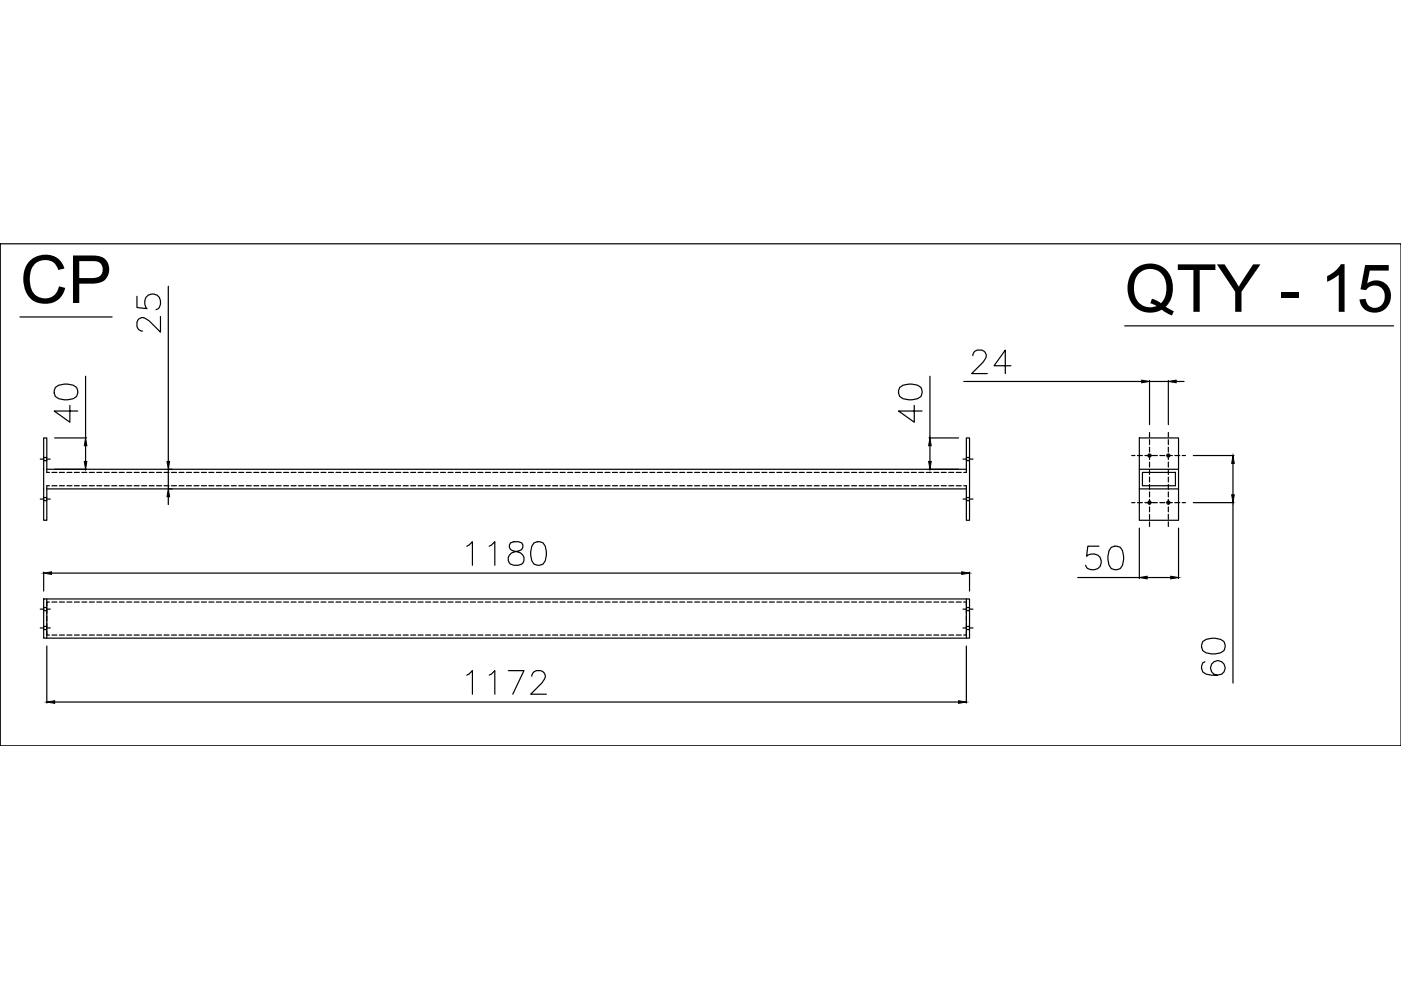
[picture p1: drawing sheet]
<svg xmlns="http://www.w3.org/2000/svg" width="297mm" height="210mm" viewBox="0 0 297 210" stroke-linecap="round" stroke-linejoin="round" font-family="sans-serif">
<defs><g id="words">
<g font-size="14.1">
<text x="4.2" y="64.2">CP</text>
<text x="238.4" y="66.1">QTY - 15</text>
</g>
</g></defs>
<!-- layer: 0 -->
<g fill="none" stroke="#000" stroke-width=".25">
<path d="M.1 51.7h296.9v106.4h-296.9zM4.2 67.2h19.6M18.1 79.8v13.1M29 62.8v2.4l2.2 .2a1.78 1.78 0 0 1 0-2.6 1.78 1.78 0 0 1 2.6 .3 1.82 1.82 0 0 1-.7 2.6M34 67.1v3.3l-2.3-2.3-.8-.5a1.18 1.18 0 0 0-1.9 .7v.9a1.23 1.23 0 0 0 1.2 1M35.7 60.7v37.1M197.2 79.8v13.1M206.3 75.4a1.23 1.23 0 0 1 .9-1.2h.9a1.22 1.22 0 0 1 .8 1.9l-.5 .7-2.4 2.4h3.3M214.3 77.5h-3.5l2.3-3.3v5M238.4 69.1h57.1M9.9 99.5h195M11.6 92.9h6.7"/>
<path d="M11.7 82.2a3.9 3.9 0 0 1 4.5 0 1.62 1.62 0 0 1-.7 2.3 4.1 4.1 0 0 1-3.8-.4l-.2-.8zM14.8 86v3.5l-3.3-2.4h5M18.1 94.5v3.3M35.7 99.5v4.2M190.8 82.2a3.9 3.9 0 0 1 4.5 0 1.63 1.63 0 0 1-.8 2.3 4.2 4.2 0 0 1-3.7-.4l-.3-.8zM193.8 86v3.5l-3.3-2.4h5M197 92.9h6.2M197.2 94.5v3.3M204.4 80.9h37.7M241.6 92.9h8.3v17.4h-8.3zM241.6 99.5h8.3M243.7 80.7v9.3"/>
<path d="M243.7 80.9h4M247.7 80.7v9.3M249.4 80.9h1.6M253 96.6h8.6M261.4 98.2v6.7M9.9 100.2v-7.3h-.6v17.4h.6v-7.3M9.9 103.7h195M35.7 105.3v1.7M99 115.8l.4-.2 .8-.7v4.9M103.7 115.8l.5-.2 .7-.7v4.9M108.2 115.1a1 1 0 0 0 .5 1.7l1 .2a1.44 1.44 0 0 1 1.4 1.3 1.44 1.44 0 0 1-1.2 1.5h-.9a1.43 1.43 0 0 1-1.3-1.5 1.43 1.43 0 0 1 1.5-1.3l.9-.2a1 1 0 0 0 .5-1.7l-.7-.2h-.9zM113.2 115.1a1.62 1.62 0 0 1 2.4 .7 4.1 4.1 0 0 1-.5 3.8 1.62 1.62 0 0 1-2.3-.7 4.1 4.1 0 0 1 .4-3.8z"/>
<path d="M204.9 100.2v-7.3h.7v17.4h-.7v-7.3M233 115.8h-2.4l-.2 2.1a1.78 1.78 0 0 1 2.6 0 1.78 1.78 0 0 1-.2 2.7 1.82 1.82 0 0 1-2.6-.8M235.6 116a1.63 1.63 0 0 1 2.4 .8 4.2 4.2 0 0 1-.5 3.8 1.63 1.63 0 0 1-2.4-.8 4.2 4.2 0 0 1 .5-3.8zM241.6 103.7h8.3M241.6 112v10.7M242.2 100.2h7v2.8h-7zM249.9 112v10.7M253 106.6h8.6M261.4 106.6v38.2M9.3 127h196.3v8.3h-196.3zM9.3 121.3v4M9.9 127v8.3"/>
<path d="M9.9 137v12.1M10.9 121.5h193M204.9 127v8.3M204.9 137v12.1M205.6 121.3v4M228.5 122.5h13.1M243.2 122.5h5M255 136a3.9 3.9 0 0 1 4.5 0 1.61 1.61 0 0 1-.7 2.4 4.1 4.1 0 0 1-3.8-.5l-.2-.7zM11.6 148.8h191.6M99 143.1l.4-.2 .8-.7v5M103.7 143.1l.5-.2 .7-.7v5M107.8 142.2h3.3l-2.4 5"/>
<path d="M112.8 143.4a1.26 1.26 0 0 1 .9-1.2h1a1.22 1.22 0 0 1 .7 1.9l-.5 .7-2.4 2.4h3.3M255.5 140.3l-.5 .3a1.62 1.62 0 0 0 .7 2.3l1.2 .3h1.2l.9-.3a1.55 1.55 0 0 0 .2-2.5 1.55 1.55 0 0 0-2.4 .6 1.55 1.55 0 0 0 1.3 2.2"/>
<circle cx="243.7" cy="96.6" r=".33"/>
<circle cx="247.7" cy="96.6" r=".33"/>
<circle cx="243.7" cy="106.6" r=".33"/>
<circle cx="247.7" cy="106.6" r=".33"/>
</g>
<!-- layer: HIDDEN -->
<g fill="none" stroke="#000" stroke-width=".25">
<path d="M8.5 97.3h.8M9.3 97h.6M9.3 97.7h.6M9.8 97.3h.8M204.2 97.3h.8M204.9 97h.7M204.9 97.7h.7M205.5 97.3h.8M240 96.6h.6M241.2 96.6h1M242.7 96.6h1.1M243.7 91.7v1"/>
<path d="M243.7 93.2v1.1M243.7 94.8v1.1M243.7 96.4v1M243.7 98v1M243.7 99.6v1M244.3 96.6h1.1M245.9 96.6h1.1M247.5 96.6h1.1M247.7 91.7v1M247.7 93.2v1.1M247.7 94.8v1.1M247.7 96.4v1"/>
<path d="M247.7 98v1M247.7 99.6v1M249.1 96.6h1M250.7 96.6h.6M8.5 105.8h.8M9.3 106.2h.6M9.3 105.5h.6M9.8 105.8h.8M9.9 100.2h.6M9.9 103h.6M11 100.2h1.1M11 103h1.1"/>
<path d="M12.6 100.2h1.1M12.6 103h1.1M14.2 100.2h1M14.2 103h1M15.8 100.2h1M15.8 103h1M17.4 100.2h1M17.4 103h1M18.9 100.2h1.1M18.9 103h1.1M20.5 100.2h1.1M20.5 103h1.1"/>
<path d="M22.1 100.2h1.1M22.1 103h1.1M23.7 100.2h1.1M23.7 103h1.1M25.3 100.2h1M25.3 103h1M26.9 100.2h1M26.9 103h1M28.4 100.2h1.1M28.4 103h1.1M30 100.2h1.1M30 103h1.1"/>
<path d="M31.6 100.2h1.1M31.6 103h1.1M33.2 100.2h1.1M33.2 103h1.1M34.8 100.2h1M34.8 103h1M36.4 100.2h1M36.4 103h1M38 100.2h1M38 103h1M39.5 100.2h1.1M39.5 103h1.1"/>
<path d="M41.1 100.2h1.1M41.1 103h1.1M42.7 100.2h1.1M42.7 103h1.1M44.3 100.2h1M44.3 103h1M45.9 100.2h1M45.9 103h1M47.5 100.2h1M47.5 103h1M49.1 100.2h1M49.1 103h1"/>
<path d="M50.6 100.2h1.1M50.6 103h1.1M52.2 100.2h1.1M52.2 103h1.1M53.8 100.2h1.1M53.8 103h1.1M55.4 100.2h1M55.4 103h1M57 100.2h1M57 103h1M58.6 100.2h1M58.6 103h1"/>
<path d="M60.1 100.2h1.1M60.1 103h1.1M61.7 100.2h1.1M61.7 103h1.1M63.3 100.2h1.1M63.3 103h1.1M64.9 100.2h1.1M64.9 103h1.1M66.5 100.2h1M66.5 103h1M68.1 100.2h1M68.1 103h1"/>
<path d="M69.6 100.2h1.1M69.6 103h1.1M71.2 100.2h1.1M71.2 103h1.1M72.8 100.2h1.1M72.8 103h1.1M74.4 100.2h1.1M74.4 103h1.1M76 100.2h1M76 103h1M77.6 100.2h1M77.6 103h1"/>
<path d="M79.1 100.2h1.1M79.1 103h1.1M80.7 100.2h1.1M80.7 103h1.1M82.3 100.2h1.1M82.3 103h1.1M83.9 100.2h1.1M83.9 103h1.1M85.5 100.2h1M85.5 103h1M87.1 100.2h1M87.1 103h1"/>
<path d="M88.7 100.2h1M88.7 103h1M90.2 100.2h1.1M90.2 103h1.1M91.8 100.2h1.1M91.8 103h1.1M93.4 100.2h1.1M93.4 103h1.1M95 100.2h1.1M95 103h1.1M96.6 100.2h1M96.6 103h1"/>
<path d="M98.2 100.2h1M98.2 103h1M99.7 100.2h1.1M99.7 103h1.1M101.3 100.2h1.1M101.3 103h1.1M102.9 100.2h1.1M102.9 103h1.1M104.5 100.2h1.1M104.5 103h1.1M106.1 100.2h1M106.1 103h1"/>
<path d="M107.7 100.2h1M107.7 103h1M109.3 100.2h1M109.3 103h1M110.8 100.2h1.1M110.8 103h1.1M112.4 100.2h1.1M112.4 103h1.1M114 100.2h1.1M114 103h1.1M115.6 100.2h1M115.6 103h1"/>
<path d="M117.2 100.2h1M117.2 103h1M118.8 100.2h1M118.8 103h1M120.4 100.2h1M120.4 103h1M121.9 100.2h1.1M121.9 103h1.1M123.5 100.2h1.1M123.5 103h1.1M125.1 100.2h1.1M125.1 103h1.1"/>
<path d="M126.7 100.2h1M126.7 103h1M128.3 100.2h1M128.3 103h1M129.9 100.2h1M129.9 103h1M131.4 100.2h1.1M131.4 103h1.1M133 100.2h1.1M133 103h1.1M134.6 100.2h1.1M134.6 103h1.1"/>
<path d="M136.2 100.2h1.1M136.2 103h1.1M137.8 100.2h1M137.8 103h1M139.4 100.2h1M139.4 103h1M140.9 100.2h1.1M140.9 103h1.1M142.5 100.2h1.1M142.5 103h1.1M144.1 100.2h1.1M144.1 103h1.1"/>
<path d="M145.7 100.2h1.1M145.7 103h1.1M147.3 100.2h1M147.3 103h1M148.9 100.2h1M148.9 103h1M150.4 100.2h1.1M150.4 103h1.1M152 100.2h1.1M152 103h1.1M153.6 100.2h1.1M153.6 103h1.1"/>
<path d="M155.2 100.2h1.1M155.2 103h1.1M156.8 100.2h1M156.8 103h1M158.4 100.2h1M158.4 103h1M160 100.2h1M160 103h1M161.5 100.2h1.1M161.5 103h1.1M163.1 100.2h1.1M163.1 103h1.1"/>
<path d="M164.7 100.2h1.1M164.7 103h1.1M166.3 100.2h1.1M166.3 103h1.1M167.9 100.2h1M167.9 103h1M169.5 100.2h1M169.5 103h1M171.1 100.2h1M171.1 103h1M172.6 100.2h1.1M172.6 103h1.1"/>
<path d="M174.2 100.2h1.1M174.2 103h1.1M175.8 100.2h1.1M175.8 103h1.1M177.4 100.2h1M177.4 103h1M179 100.2h1M179 103h1M180.6 100.2h1M180.6 103h1M182.1 100.2h1.1M182.1 103h1.1"/>
<path d="M183.7 100.2h1.1M183.7 103h1.1M185.3 100.2h1.1M185.3 103h1.1M186.9 100.2h1.1M186.9 103h1.1M188.5 100.2h1M188.5 103h1M190.1 100.2h1M190.1 103h1M191.7 100.2h1M191.7 103h1"/>
<path d="M193.2 100.2h1.1M193.2 103h1.1M194.8 100.2h1.1M194.8 103h1.1M196.4 100.2h1.1M196.4 103h1.1M198 100.2h1M198 103h1M199.6 100.2h1M199.6 103h1M201.2 100.2h1M201.2 103h1"/>
<path d="M202.7 100.2h1.1M202.7 103h1.1M204.2 105.8h.8M204.3 100.2h.6M204.3 103h.6M204.9 106.2h.7M204.9 105.5h.7M205.5 105.8h.8M240 106.6h.6M241.2 106.6h1M242.7 106.6h1.1M243.7 101.1v1.1"/>
<path d="M243.7 102.7v1.1M243.7 104.3v1.1M243.7 105.9v1M243.7 107.5v1M243.7 109.1v1M243.7 110.6v1M244.3 106.6h1.1M245.9 106.6h1.1M247.5 106.6h1.1M247.7 101.1v1.1M247.7 102.7v1.1M247.7 104.3v1.1"/>
<path d="M247.7 105.9v1M247.7 107.5v1M247.7 109.1v1M247.7 110.6v1M249.1 106.6h1M250.7 106.6h.6M8.5 129.2h.8M8.5 133.1h.8M9.3 128.8h.6M9.3 129.5h.6M9.3 132.8h.6M9.3 133.5h.6"/>
<path d="M9.9 129.2h.8M9.9 133.1h.8M9.9 133.8v.8h.6M9.9 129v1.1M9.9 130.6v1.1M9.9 132.2v1.1M10.5 127.6h-.6v.9M11 134.6h1.1M11 127.6h1.1M12.6 134.6h1.1M12.6 127.6h1.1M14.2 134.6h1"/>
<path d="M14.2 127.6h1M15.8 134.6h1M15.8 127.6h1M17.4 134.6h1M17.4 127.6h1M18.9 134.6h1.1M18.9 127.6h1.1M20.5 134.6h1.1M20.5 127.6h1.1M22.1 134.6h1.1M22.1 127.6h1.1M23.7 134.6h1.1"/>
<path d="M23.7 127.6h1.1M25.3 134.6h1M25.3 127.6h1M26.9 134.6h1M26.9 127.6h1M28.4 134.6h1.1M28.4 127.6h1.1M30 134.6h1.1M30 127.6h1.1M31.6 134.6h1.1M31.6 127.6h1.1M33.2 134.6h1.1"/>
<path d="M33.2 127.6h1.1M34.8 134.6h1M34.8 127.6h1M36.4 134.6h1M36.4 127.6h1M38 134.6h1M38 127.6h1M39.5 134.6h1.1M39.5 127.6h1.1M41.1 134.6h1.1M41.1 127.6h1.1M42.7 134.6h1.1"/>
<path d="M42.7 127.6h1.1M44.3 134.6h1M44.3 127.6h1M45.9 134.6h1M45.9 127.6h1M47.5 134.6h1M47.5 127.6h1M49.1 134.6h1M49.1 127.6h1M50.6 134.6h1.1M50.6 127.6h1.1M52.2 134.6h1.1"/>
<path d="M52.2 127.6h1.1M53.8 134.6h1.1M53.8 127.6h1.1M55.4 134.6h1M55.4 127.6h1M57 134.6h1M57 127.6h1M58.6 134.6h1M58.6 127.6h1M60.1 134.6h1.1M60.1 127.6h1.1M61.7 134.6h1.1"/>
<path d="M61.7 127.6h1.1M63.3 134.6h1.1M63.3 127.6h1.1M64.9 134.6h1.1M64.9 127.6h1.1M66.5 134.6h1M66.5 127.6h1M68.1 134.6h1M68.1 127.6h1M69.6 134.6h1.1M69.6 127.6h1.1M71.2 134.6h1.1"/>
<path d="M71.2 127.6h1.1M72.8 134.6h1.1M72.8 127.6h1.1M74.4 134.6h1.1M74.4 127.6h1.1M76 134.6h1M76 127.6h1M77.6 134.6h1M77.6 127.6h1M79.1 134.6h1.1M79.1 127.6h1.1M80.7 134.6h1.1"/>
<path d="M80.7 127.6h1.1M82.3 134.6h1.1M82.3 127.6h1.1M83.9 134.6h1.1M83.9 127.6h1.1M85.5 134.6h1M85.5 127.6h1M87.1 134.6h1M87.1 127.6h1M88.7 134.6h1M88.7 127.6h1M90.2 134.6h1.1"/>
<path d="M90.2 127.6h1.1M91.8 134.6h1.1M91.8 127.6h1.1M93.4 134.6h1.1M93.4 127.6h1.1M95 134.6h1.1M95 127.6h1.1M96.6 134.6h1M96.6 127.6h1M98.2 134.6h1M98.2 127.6h1M99.7 134.6h1.1"/>
<path d="M99.7 127.6h1.1M101.3 134.6h1.1M101.3 127.6h1.1M102.9 134.6h1.1M102.9 127.6h1.1M104.5 134.6h1.1M104.5 127.6h1.1M106.1 134.6h1M106.1 127.6h1M107.7 134.6h1M107.7 127.6h1M109.3 134.6h1"/>
<path d="M109.3 127.6h1M110.8 134.6h1.1M110.8 127.6h1.1M112.4 134.6h1.1M112.4 127.6h1.1M114 134.6h1.1M114 127.6h1.1M115.6 134.6h1M115.6 127.6h1M117.2 134.6h1M117.2 127.6h1M118.8 134.6h1"/>
<path d="M118.8 127.6h1M120.4 134.6h1M120.4 127.6h1M121.9 134.6h1.1M121.9 127.6h1.1M123.5 134.6h1.1M123.5 127.6h1.1M125.1 134.6h1.1M125.1 127.6h1.1M126.7 134.6h1M126.7 127.6h1M128.3 134.6h1"/>
<path d="M128.3 127.6h1M129.9 134.6h1M129.9 127.6h1M131.4 134.6h1.1M131.4 127.6h1.1M133 134.6h1.1M133 127.6h1.1M134.6 134.6h1.1M134.6 127.6h1.1M136.2 134.6h1.1M136.2 127.6h1.1M137.8 134.6h1"/>
<path d="M137.8 127.6h1M139.4 134.6h1M139.4 127.6h1M140.9 134.6h1.1M140.9 127.6h1.1M142.5 134.6h1.1M142.5 127.6h1.1M144.1 134.6h1.1M144.1 127.6h1.1M145.7 134.6h1.1M145.7 127.6h1.1M147.3 134.6h1"/>
<path d="M147.3 127.6h1M148.9 134.6h1M148.9 127.6h1M150.4 134.6h1.1M150.4 127.6h1.1M152 134.6h1.1M152 127.6h1.1M153.6 134.6h1.1M153.6 127.6h1.1M155.2 134.6h1.1M155.2 127.6h1.1M156.8 134.6h1"/>
<path d="M156.8 127.6h1M158.4 134.6h1M158.4 127.6h1M160 134.6h1M160 127.6h1M161.5 134.6h1.1M161.5 127.6h1.1M163.1 134.6h1.1M163.1 127.6h1.1M164.7 134.6h1.1M164.7 127.6h1.1M166.3 134.6h1.1"/>
<path d="M166.3 127.6h1.1M167.9 134.6h1M167.9 127.6h1M169.5 134.6h1M169.5 127.6h1M171.1 134.6h1M171.1 127.6h1M172.6 134.6h1.1M172.6 127.6h1.1M174.2 134.6h1.1M174.2 127.6h1.1M175.8 134.6h1.1"/>
<path d="M175.8 127.6h1.1M177.4 134.6h1M177.4 127.6h1M179 134.6h1M179 127.6h1M180.6 134.6h1M180.6 127.6h1M182.1 134.6h1.1M182.1 127.6h1.1M183.7 134.6h1.1M183.7 127.6h1.1M185.3 134.6h1.1"/>
<path d="M185.3 127.6h1.1M186.9 134.6h1.1M186.9 127.6h1.1M188.5 134.6h1M188.5 127.6h1M190.1 134.6h1M190.1 127.6h1M191.7 134.6h1M191.7 127.6h1M193.2 134.6h1.1M193.2 127.6h1.1M194.8 134.6h1.1"/>
<path d="M194.8 127.6h1.1M196.4 134.6h1.1M196.4 127.6h1.1M198 134.6h1M198 127.6h1M199.6 134.6h1M199.6 127.6h1M201.2 134.6h1M201.2 127.6h1M202.7 134.6h1.1M202.7 127.6h1.1M204.2 129.2h.8"/>
<path d="M204.2 133.1h.8M204.3 127.6h.6v.9M204.9 133.8v.8h-.6M204.9 129v1.1M204.9 130.6v1.1M204.9 132.2v1.1M204.9 128.8h.7M204.9 129.5h.7M204.9 132.8h.7M204.9 133.5h.7M205.5 129.2h.8M205.5 133.1h.8"/>
</g>
<!-- layer: 0 -->
<g fill="#000" stroke="#000" stroke-width=".21">
<path d="M17.9 97.8h.5l-.3 1.7zM18.1 92.9l.3 1.6h-.5zM35.4 97.8h.6l-.3 1.7zM196.9 97.8h.5l-.2 1.7zM197.2 92.9l.2 1.6h-.5zM242.1 80.6l1.6 .3-1.6 .3zM247.7 80.9l1.7-.3v.6zM261.4 96.6l.3 1.6h-.6zM35.7 103.7l.3 1.6h-.6zM261.1 104.9h.6l-.3 1.7zM9.3 121.5l1.6-.3v.6zM203.9 121.2l1.7 .3-1.7 .3z"/>
<path d="M241.6 122.5l1.6-.3v.5zM248.2 122.2l1.7 .3-1.7 .2zM9.9 148.8l1.7-.2v.5zM203.2 148.6l1.7 .2-1.7 .3z"/>
</g>
<use href="#words"/>
</svg>
